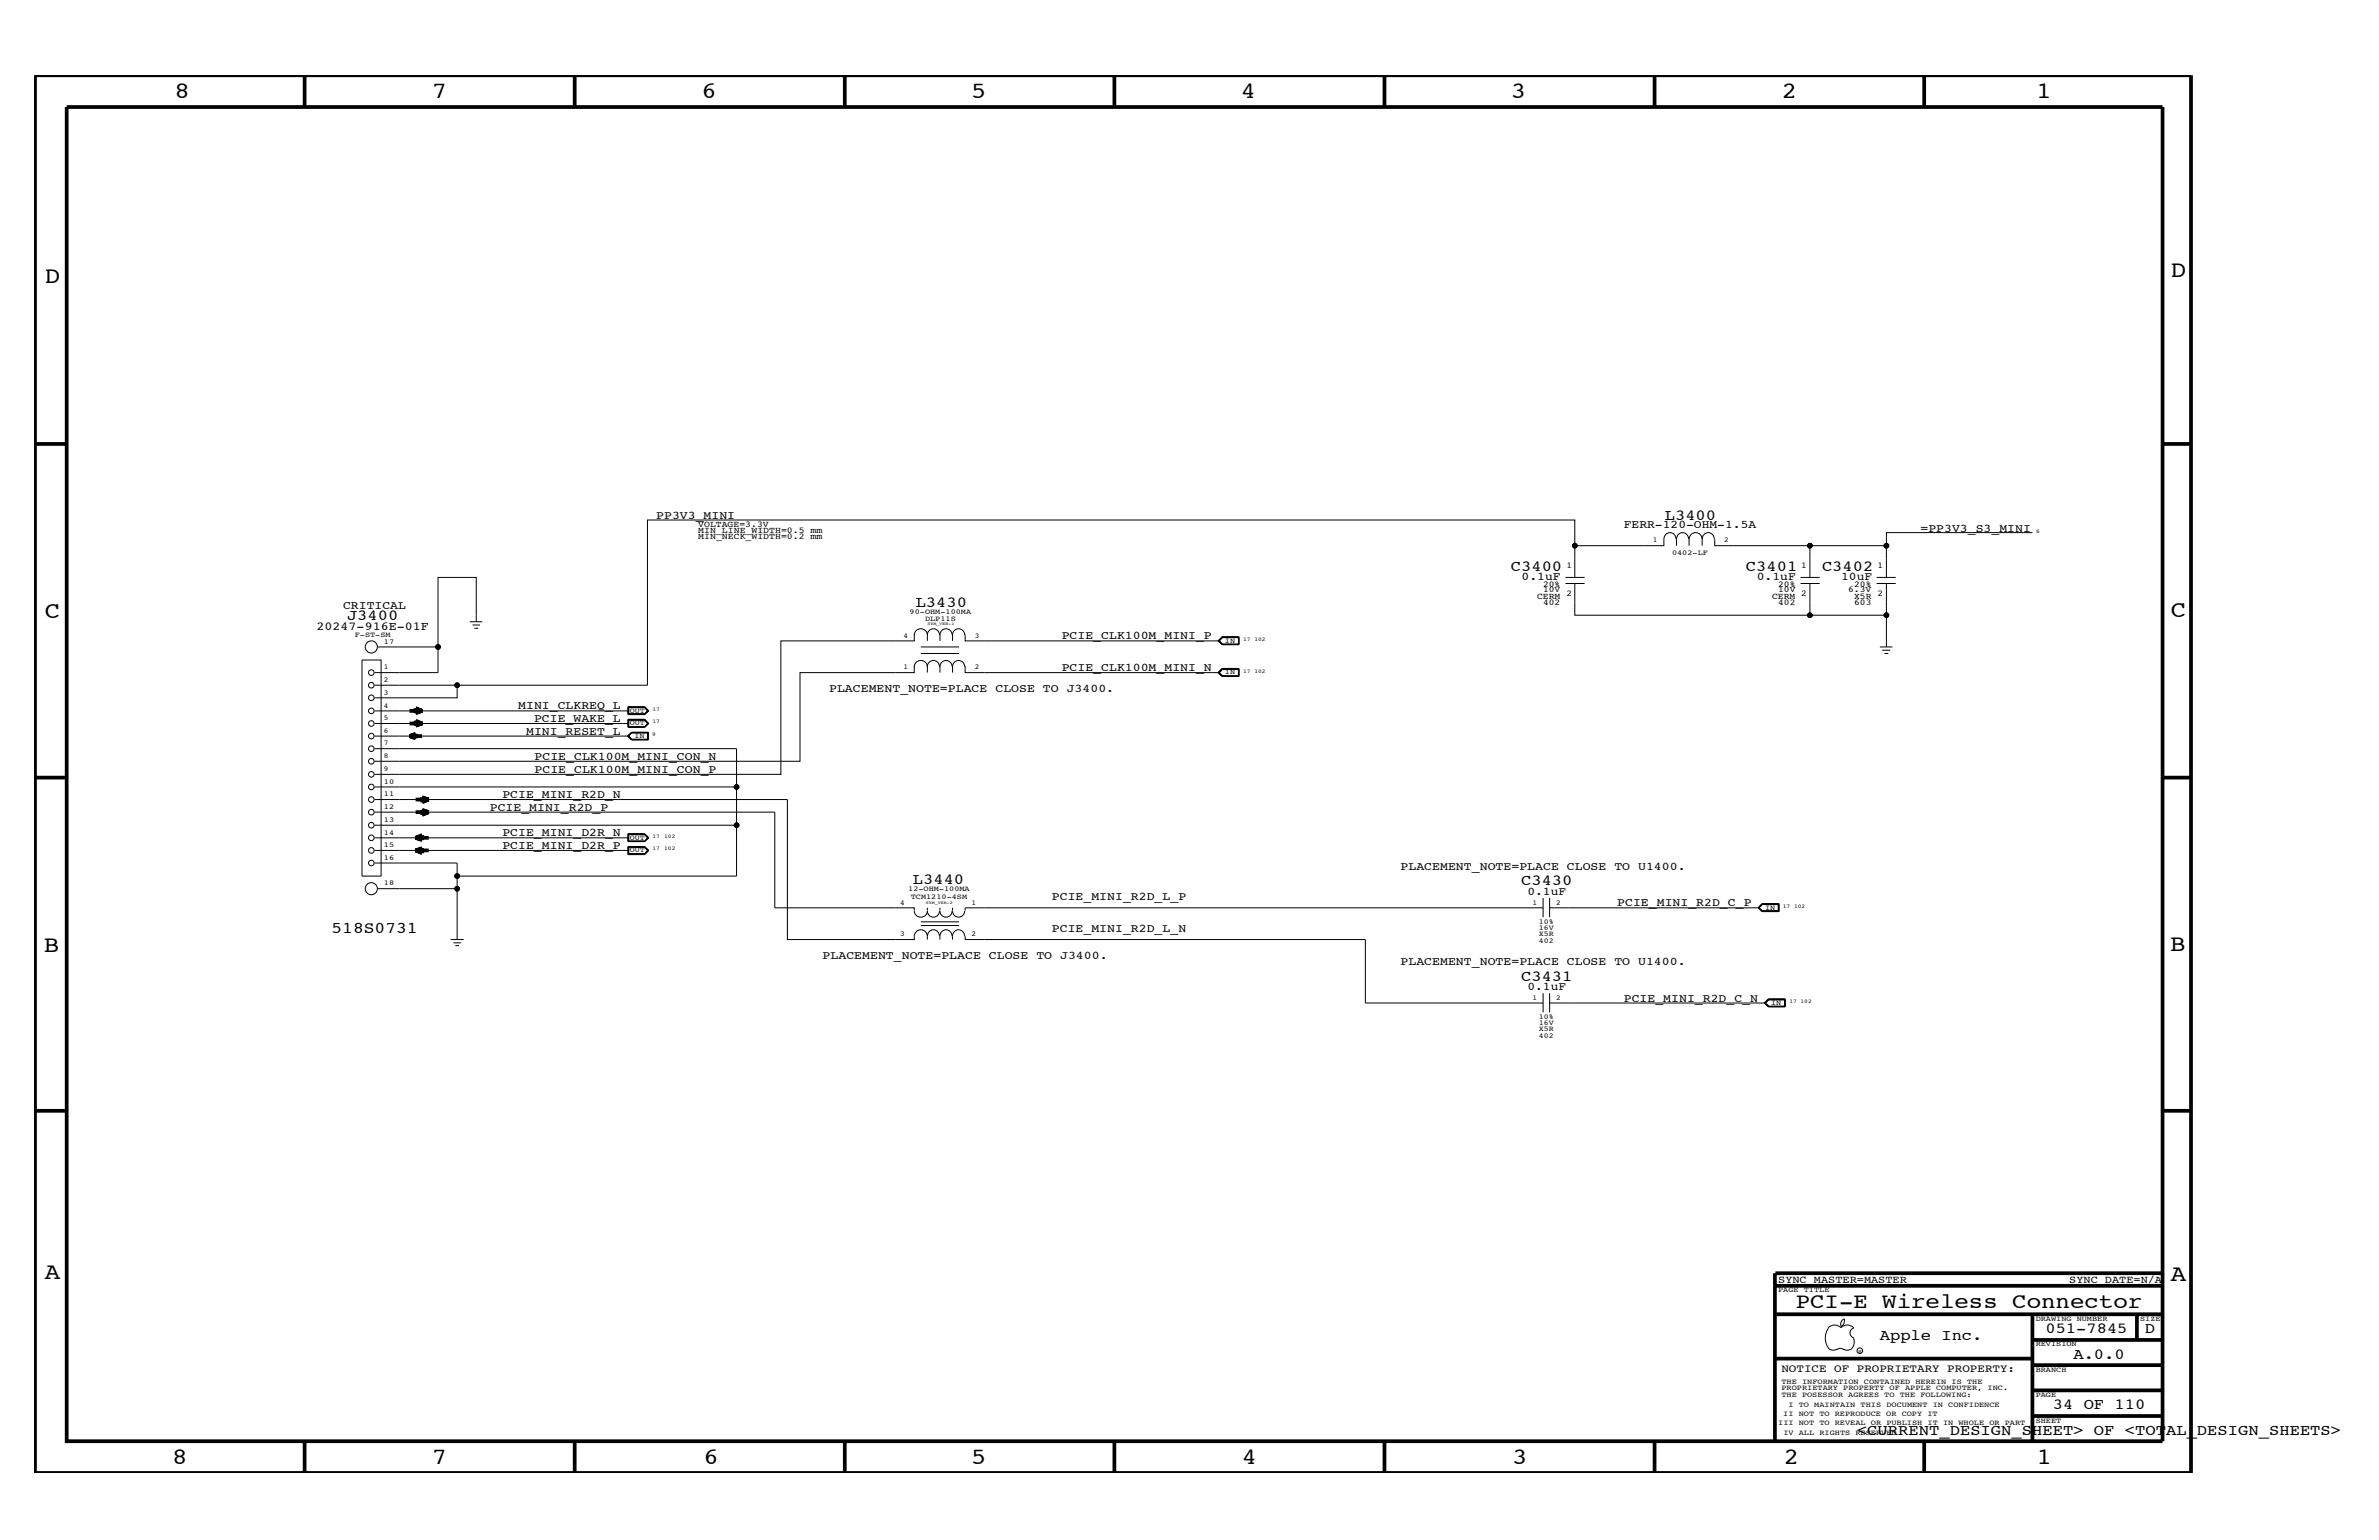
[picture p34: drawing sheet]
<svg xmlns="http://www.w3.org/2000/svg" width="432mm" height="279mm" viewBox="0 0 432 279" stroke-linecap="round" stroke-linejoin="round" font-family="sans-serif">
<defs><g id="words">
<g font-size="4.2">
<text x="31.7" y="17.8">8</text>
<text x="78.4" y="17.8">7</text>
<text x="127.3" y="17.8">6</text>
<text x="176.3" y="17.8">5</text>
<text x="225.2" y="17.8">4</text>
<text x="274.2" y="17.8">3</text>
<text x="323.4" y="17.8">2</text>
<text x="369.6" y="17.8">1</text>
<text x="8.1" y="51.3">D</text>
<text x="394" y="50.3">D</text>
<text x="8.1" y="112.1">C</text>
<text x="394" y="111.9">C</text>
<text x="8" y="172.7">B</text>
<text x="393.9" y="172.5">B</text>
<text x="8.1" y="232">A</text>
<text x="394" y="232.4">A</text>
<text x="31.2" y="265.6">8</text>
<text x="78.4" y="265.6">7</text>
<text x="127.7" y="265.6">6</text>
<text x="176.3" y="265.6">5</text>
<text x="225.4" y="265.6">4</text>
<text x="274.5" y="265.6">3</text>
<text x="323.8" y="265.6">2</text>
<text x="369.7" y="265.6">1</text>
</g>
<text font-size="3.9" x="325.9" y="237.3">PCI-E Wireless Connector</text>
<text font-size="3" x="60.2" y="169.3">518S0731</text>
<g font-size="2.8">
<text x="302.2" y="94.3">L3400</text>
<text x="274.2" y="103.6">C3400</text>
<text x="316.9" y="103.6">C3401</text>
<text x="330.7" y="103.6">C3402</text>
<text x="63" y="112.6">J3400</text>
<text x="166.2" y="110.2">L3430</text>
<text x="165.7" y="160.3">L3440</text>
<text x="276.1" y="160.6">C3430</text>
<text x="276.1" y="177.9">C3431</text>
<text x="341.2" y="243.1">Apple Inc.</text>
<text x="371.3" y="241.9">051-7845</text>
<text x="389.3" y="241.9">D</text>
<text x="376.3" y="246.5">A.0.0</text>
<text x="372.6" y="255.7">34 OF 110</text>
<text x="337.1" y="260.4">&lt;CURRENT_DESIGN_SHEET&gt; OF &lt;TOTAL_DESIGN_SHEETS&gt;</text>
</g>
<text font-size="2.2" x="57.4" y="114.3">20247-916E-01F</text>
<g font-size="2.1">
<text x="119.1" y="94.1">PP3V3_MINI</text>
<text x="294.7" y="95.9">FERR-120-OHM-1.5A</text>
<text x="348.6" y="96.5">=PP3V3_S3_MINI</text>
<text x="276.2" y="105.3">0.1uF</text>
<text x="318.9" y="105.3">0.1uF</text>
<text x="334.2" y="105.3">10uF</text>
<text x="62.3" y="110.5">CRITICAL</text>
<text x="192.7" y="116">PCIE_CLK100M_MINI_P</text>
<text x="150.5" y="125.5">PLACEMENT_NOTE=PLACE CLOSE TO J3400.</text>
<text x="192.7" y="121.8">PCIE_CLK100M_MINI_N</text>
<text x="94.1" y="128.7">MINI_CLKREQ_L</text>
<text x="96.9" y="131">PCIE_WAKE_L</text>
<text x="95.5" y="133.3">MINI_RESET_L</text>
<text x="97" y="138">PCIE_CLK100M_MINI_CON_N</text>
<text x="97" y="140.2">PCIE_CLK100M_MINI_CON_P</text>
<text x="88.9" y="147.2">PCIE_MINI_R2D_P</text>
<text x="91.2" y="144.8">PCIE_MINI_R2D_N</text>
<text x="91.2" y="151.8">PCIE_MINI_D2R_N</text>
<text x="91.2" y="154">PCIE_MINI_D2R_P</text>
<text x="254.2" y="157.8">PLACEMENT_NOTE=PLACE CLOSE TO U1400.</text>
<text x="190.9" y="163.3">PCIE_MINI_R2D_L_P</text>
<text x="277.2" y="162.3">0.1uF</text>
<text x="293.5" y="164.5">PCIE_MINI_R2D_C_P</text>
<text x="149.3" y="173.9">PLACEMENT_NOTE=PLACE CLOSE TO J3400.</text>
<text x="190.9" y="169">PCIE_MINI_R2D_L_N</text>
<text x="254.2" y="175">PLACEMENT_NOTE=PLACE CLOSE TO U1400.</text>
<text x="277.2" y="179.7">0.1uF</text>
<text x="294.7" y="181.7">PCIE_MINI_R2D_C_N</text>
</g>
<text font-size="2" x="323.3" y="248.9">NOTICE OF PROPRIETARY PROPERTY:</text>
<g font-size="1.9">
<text x="322.7" y="232.7">SYNC_MASTER=MASTER</text>
<text x="375.6" y="232.7">SYNC_DATE=N/A</text>
</g>
<g font-size="1.6">
<text x="126.7" y="95.5">VOLTAGE=3.3V</text>
<text x="126.7" y="97.8">MIN_NECK_WIDTH=0.2 mm</text>
<text x="126.7" y="96.6">MIN_LINE_WIDTH=0.5 mm</text>
<text x="280.1" y="107.5">10V</text>
<text x="280.1" y="106.5">20%</text>
<text x="284.3" y="103">1</text>
<text x="322.7" y="107.5">10V</text>
<text x="322.7" y="106.5">20%</text>
<text x="326.9" y="103">1</text>
<text x="335.4" y="107.5">6.3V</text>
<text x="336.5" y="106.5">20%</text>
<text x="340.8" y="103">1</text>
<text x="279" y="108.7">CERM</text>
<text x="280.1" y="109.8">402</text>
<text x="284.3" y="108.1">2</text>
<text x="321.6" y="108.7">CERM</text>
<text x="322.7" y="109.8">402</text>
<text x="326.9" y="108.1">2</text>
<text x="336.5" y="108.7">X5R</text>
<text x="336.5" y="109.8">603</text>
<text x="340.8" y="108.1">2</text>
</g>
<g font-size="1.4">
<text x="300" y="98.4">1</text>
<text x="303.5" y="100.8">0402-LF</text>
<text x="312.9" y="98.4">2</text>
<text x="165.1" y="111.4">90-OHM-100MA</text>
<text x="167.9" y="112.7">DLP11S</text>
<text x="64.4" y="115.6">F-ST-SM</text>
<text x="69.7" y="116.9">17</text>
<text x="164" y="115.7">4</text>
<text x="177" y="115.7">3</text>
<text x="222.3" y="116.6">IN</text>
<text x="69.7" y="123.7">2</text>
<text x="69.7" y="121.4">1</text>
<text x="164" y="121.4">1</text>
<text x="177" y="121.4">2</text>
<text x="222.3" y="122.4">IN</text>
<text x="69.7" y="130.7">5</text>
<text x="69.7" y="128.4">4</text>
<text x="69.7" y="126.1">3</text>
<text x="114.3" y="131.6">OUT</text>
<text x="114.3" y="129.3">OUT</text>
<text x="69.7" y="137.6">8</text>
<text x="69.7" y="135.2">7</text>
<text x="69.7" y="133">6</text>
<text x="115.1" y="133.9">IN</text>
<text x="69.7" y="139.9">9</text>
<text x="69.7" y="142.2">10</text>
<text x="69.7" y="149.1">13</text>
<text x="69.7" y="146.8">12</text>
<text x="69.7" y="144.5">11</text>
<text x="69.7" y="153.7">15</text>
<text x="69.7" y="151.4">14</text>
<text x="114.3" y="154.6">OUT</text>
<text x="114.3" y="152.3">OUT</text>
<text x="69.7" y="160.6">18</text>
<text x="69.7" y="156.1">16</text>
<text x="164.8" y="161.7">12-OHM-100MA</text>
<text x="163.4" y="164.1">4</text>
<text x="165.3" y="163.1">TCM1210-4SM</text>
<text x="176.4" y="164.1">1</text>
<text x="278.1" y="164.1">1</text>
<text x="279.3" y="167.6">10%</text>
<text x="282.4" y="164.1">2</text>
<text x="320.4" y="165">IN</text>
<text x="163.4" y="169.9">3</text>
<text x="176.4" y="169.9">2</text>
<text x="279.3" y="171.1">402</text>
<text x="279.3" y="169.9">X5R</text>
<text x="279.3" y="168.7">16V</text>
<text x="278.1" y="181.4">1</text>
<text x="279.3" y="184.9">10%</text>
<text x="282.4" y="181.4">2</text>
<text x="321.5" y="182.3">IN</text>
<text x="279.3" y="188.3">402</text>
<text x="279.3" y="187.1">X5R</text>
<text x="279.3" y="186">16V</text>
<text x="322.7" y="234.4">PAGE TITLE</text>
<text x="369.5" y="239.6">DRAWING NUMBER</text>
<text x="388.5" y="239.6">SIZE</text>
<text x="369.5" y="244.2">REVISION</text>
<text x="323.3" y="251.1">THE INFORMATION CONTAINED HEREIN IS THE</text>
<text x="369.5" y="248.9">BRANCH</text>
<text x="323.3" y="253.4">THE POSESSOR AGREES TO THE FOLLOWING:</text>
<text x="323.3" y="252.3">PROPRIETARY PROPERTY OF APPLE COMPUTER, INC.</text>
<text x="323.7" y="256.9">II NOT TO REPRODUCE OR COPY IT</text>
<text x="324.6" y="255.2">I TO MAINTAIN THIS DOCUMENT IN CONFIDENCE</text>
<text x="369.5" y="253.4">PAGE</text>
<text x="322.7" y="258.6">III NOT TO REVEAL OR PUBLISH IT IN WHOLE OR PART</text>
<text x="323.7" y="260.4">IV ALL RIGHTS RESERVED</text>
<text x="369.5" y="258.1">SHEET</text>
</g>
<g font-size="1">
<text x="369.6" y="96.6">6</text>
<text x="225.6" y="116.3">17 102</text>
<text x="225.6" y="122">17 102</text>
<text x="118.4" y="129">17</text>
<text x="118.4" y="131.3">17</text>
<text x="118.4" y="133.5">9</text>
<text x="118.4" y="152">17</text>
<text x="118.4" y="154.3">17</text>
<text x="120.6" y="152">102</text>
<text x="120.6" y="154.3">102</text>
<text x="323.6" y="164.7">17 102</text>
<text x="324.8" y="182">17 102</text>
</g>
<text font-size=".9" x="337.3" y="245.4">R</text>
<g font-size=".8">
<text x="168.3" y="113.5">SYM_VER-1</text>
<text x="168.1" y="163.9">SYM_VER-2</text>
</g>
</g></defs>
<g fill="none" stroke="#000" stroke-width=".18">
<path d="M285.8 99v-4.7h-168.3v30h-34.5v2.3h-15M304.2 97.8a1.1 1.1 0 0 0-1.1-1.2 1.1 1.1 0 0 0-1.1 1.2v1.2h-16.2v5.8M306.5 97.8a1.1 1.1 0 0 0-1.1-1.2 1.1 1.1 0 0 0-1.1 1.2v1.2M308.9 97.8a1.19 1.19 0 0 0-1.1-1.2 1.19 1.19 0 0 0-1.2 1.2v1.2M308.9 97.8a1.1 1.1 0 0 1 1.1-1.2 1.1 1.1 0 0 1 1.2 1.2M308.9 97.8v1.2M311.2 97.8v1.2h17.3M342.4 99h-13.9v5.8M368.9 96.6h-26.5v8.2M65.7 119.7h3.5v39.2h-3.5zM68.6 117.4h10.9v4.6h-11.5M85.3 112.8h2.2"/>
<path d="M85.8 113.4h1.3M86.1 114h.7M86.4 112.8v-8h-6.9v12.6M165.9 115.1v1.2h-24.2v24.2h-73.7M165.9 115.2a1.19 1.19 0 0 1 1.2-1.1 1.19 1.19 0 0 1 1.2 1.1 1.1 1.1 0 0 1 1.1-1.1 1.1 1.1 0 0 1 1.1 1.1M167.1 117.4h7M167.1 118.6h7M168.3 115.1v1.2M170.6 115.2a1.1 1.1 0 0 1 1.1-1.1 1.1 1.1 0 0 1 1.1 1.1M170.6 115.1v1.2M172.9 115.2a1.1 1.1 0 0 1 1.1-1.1 1.1 1.1 0 0 1 1.1 1.1M172.9 115.1v1.2"/>
<path d="M175.2 115.1v1.2h46.1M221.1 116.3l.7-.8h3.1v1.5h-3.1zM221.8 115.6l-.6 .7 .6 .6h3v-1.3M221.8 115.6l-.7 .7 .7 .7M221.8 115.6h3.1M224.8 115.7h-2.9l-.6 .6 .6 .6M284.1 105.9h3.5M284.1 104.8h3.5M285.8 105.9v5.7h42.7v-5.7M326.8 105.9h3.5M326.8 104.8h3.5M328.5 111.6h13.9v5.8"/>
<path d="M340.6 105.9h3.5M340.6 104.8h3.5M341.2 117.4h2.3M341.6 118h1.5M342.1 118.6h.6M342.4 105.9v5.7M68 135.8h65.7v7h-65.7M68 133.5h46.1M68 131.3h46.1M68 129h46.1M68 124.3h15M114 130.5h3l.8 .8-.8 .6h-3z"/>
<path d="M114 128.2h3l.8 .8-.8 .7h-3zM114 131.9h3M114.1 131.9v-1.2h2.9l.5 .6-.5 .6M114.1 128.4h2.9l.5 .6-.5 .5h-2.9zM114.6 133l-.5 .5 .5 .6M114.6 133h3v1.1h-3M114.6 132.9l-.7 .6 .7 .7M114.6 132.9h3.1v1.3h-3.1M114.6 132.9l-.6 .6 .6 .7M114.6 133l-.6 .5 .6 .6M117 128.3h-3v1.3h3M117 130.6h-3v1.3"/>
<path d="M117 130.6l.7 .7-.7 .6M117 130.6l.6 .7-.6 .6M117 128.3l.7 .7-.7 .6M117 128.3l.6 .7-.6 .6M117.5 133v1.1M165.9 120.8v1.2h-20.7v16.1h-77.2M165.9 120.9a1.19 1.19 0 0 1 1.2-1.1 1.19 1.19 0 0 1 1.2 1.1 1.1 1.1 0 0 1 1.1-1.1 1.1 1.1 0 0 1 1.1 1.1M168.3 120.8v1.2M170.6 120.9a1.1 1.1 0 0 1 1.1-1.1 1.1 1.1 0 0 1 1.1 1.1M170.6 120.8v1.2M172.9 120.9a1.1 1.1 0 0 1 1.1-1.1 1.1 1.1 0 0 1 1.1 1.1M172.9 120.8v1.2"/>
<path d="M175.2 120.8v1.2h46.1M221.1 122l.7-.7h3.1v1.4h-3.1zM221.8 121.4h3v1.2h-3l-.6-.6zM221.9 121.4l-.6 .6 .6 .6M224.9 121.4h-3.1l-.7 .6 .7 .7M68 145.1h74.9v25.4h23a1.28 1.28 0 0 1 .4-1.5 1.28 1.28 0 0 1 1.5-.1l.5 .6v.4M68 147.3h72.6v17.4h25.3v.5M68 154.3h46.1M68 152h46.1M68 149.7h65.7M83 158.9v2.3h-14.4M114 151.2h3l.8 .8-.8 .7h-3z"/>
<path d="M114 153.6h3l.8 .7-.8 .8h-3zM114 152.7v-1.4h3l.7 .7-.7 .7M114 153.6v1.4h3l.7-.7-.7-.7M114 154.9h3M114 153.7h3M114 152.6h3M114 151.4h3M114.1 151.4v1.2M114.1 153.7v1.2M117 153.7l.5 .6-.5 .6M117 151.4l.5 .6-.5 .6M117 153.7l.6 .6-.6 .6"/>
<path d="M117 151.4l.6 .6-.6 .6M133.7 142.8v16.1h-50.7v-2.3h-15M81.8 170.5h2.4M82.3 171.1h1.4M82.6 171.6h.7M83 161.2v9.3M165.9 165.3a1.19 1.19 0 0 0 1.2 1.1 1.19 1.19 0 0 0 1.2-1.1 1.1 1.1 0 0 0 1.1 1.1 1.1 1.1 0 0 0 1.1-1.1M167.1 167.9h7M167.1 167.2h7M168.3 169.9a1.1 1.1 0 0 1 1.1-1.2 1.1 1.1 0 0 1 1.1 1.2M168.3 164.7v.5M168.3 169.9v.6"/>
<path d="M170.6 165.3a1.1 1.1 0 0 0 1.1 1.1 1.1 1.1 0 0 0 1.1-1.1M170.6 164.7v.5M172.8 169.9a1.1 1.1 0 0 0-1.1-1.2 1.1 1.1 0 0 0-1.1 1.2v.6M172.9 165.3a1.1 1.1 0 0 0 1.1 1.1 1.1 1.1 0 0 0 1.1-1.1M172.9 164.7v.5M175.1 169.9a1.1 1.1 0 0 0-1.1-1.2 1.1 1.1 0 0 0-1.1 1.2v.6M175.2 169.9v.6h72.6v11.5h32.3M280.1 162.9v3.5M280.1 164.7h-104.9v.5M281.3 162.9v3.5M281.3 164.7h38M319.2 164.7l.7 .7"/>
<path d="M319.2 164.7l.7-.7h2.9v1.4M319.2 164.7l.7 .6h2.9M319.8 163.9h3.1v1.5h-3.1l-.7-.7zM319.9 164.1h2.8v1.1h-2.8l-.6-.5zM280.1 180.2v3.5M281.3 180.2v3.5M281.3 182h39.2M320.2 182l.8-.8h3v1.5h-3zM320.4 182l.6-.6h2.9v1.2h-2.9zM321.1 181.4l-.6 .6 .6 .6M324 181.3h-3l-.7 .7 .7 .7M334.7 239.3l.1 .3a1.19 1.19 0 0 1-.6 1.1"/>
<path d="M334.8 239.3a1.02 1.02 0 0 0-.6 1.3M331.8 240.9a1.61 1.61 0 0 1 2.4 0M331.9 241a3.1 3.1 0 0 0 .2 3.9M332.1 244.8l.6 .2 .7-.2M333.4 244.9l.6-.3 .7 .3M334.1 240.9a1.61 1.61 0 0 1 2.3 0M334.6 244.8l.7 .2 .6-.2M336.4 242.8l.2 .6a1.95 1.95 0 0 1-.6 1.4M336.5 240.9a.93 .93 0 0 0-.7 .9 .93 .93 0 0 0 .7 .9"/>
<circle cx="285.8" cy="99" r=".42"/>
<circle cx="328.5" cy="99" r=".42"/>
<circle cx="342.4" cy="99" r=".42"/>
<circle cx="67.4" cy="117.4" r="1.1"/>
<circle cx="79.5" cy="117.4" r=".42"/>
<circle cx="328.5" cy="111.6" r=".42"/>
<circle cx="342.4" cy="111.6" r=".42"/>
<circle cx="67.4" cy="131.3" r=".51"/>
<circle cx="67.4" cy="126.6" r=".51"/>
<circle cx="67.4" cy="122" r=".51"/>
<circle cx="67.4" cy="135.8" r=".51"/>
<circle cx="67.4" cy="138.1" r=".51"/>
<circle cx="67.4" cy="124.3" r=".51"/>
<circle cx="67.4" cy="129" r=".51"/>
<circle cx="67.4" cy="133.5" r=".51"/>
<circle cx="83" cy="124.3" r=".42"/>
<circle cx="67.4" cy="140.5" r=".51"/>
<circle cx="67.4" cy="154.3" r=".51"/>
<circle cx="67.4" cy="156.6" r=".51"/>
<circle cx="67.4" cy="147.3" r=".51"/>
<circle cx="67.4" cy="152" r=".51"/>
<circle cx="67.4" cy="142.8" r=".51"/>
<circle cx="67.4" cy="145.1" r=".51"/>
<circle cx="67.4" cy="149.7" r=".51"/>
<circle cx="83" cy="158.9" r=".42"/>
<circle cx="133.7" cy="142.8" r=".42"/>
<circle cx="133.7" cy="149.7" r=".42"/>
<circle cx="67.4" cy="161.2" r="1.1"/>
<circle cx="83" cy="161.2" r=".42"/>
<circle cx="337.6" cy="245.1" r=".51"/>
</g>
<g fill="none" stroke="#000" stroke-width=".68" stroke-linecap="butt">
<path d="M6.4 13.7h391.3v253.5h-391.3zM12.1 19.4h380.4v242.1h-380.4zM55.3 13.7v5.7M104.3 13.7v5.7M153.3 13.7v5.7M202.3 13.7v5.7M251.3 13.7v5.7M300.3 13.7v5.7M349.3 13.7v5.7M6.4 80.5h5.7M392.5 80.5h5.2M74.3 131.3h2.3"/>
<path d="M74.3 133.5l1.1-.4v.9zM74.3 133.5h2.3M74.3 133.5l1.1 .1M74.3 133.5l1.1 .4M74.3 133.5l1.1 .3M74.3 129h2.3M75.4 128.5l1.2 .5-1.2 .4zM75.4 130.8l1.2 .5-1.2 .4zM75.4 130.9l1.2 .4M75.4 131.1l1.2 .2M75.4 131l1.2 .3M75.4 133.2l-1.1 .3"/>
<path d="M75.4 133.5h-1.1M75.4 133.3l-1.1 .2M75.4 128.6l1.2 .4M75.4 128.8l1.2 .2M75.4 128.7l1.2 .3M76.6 131.3h-1.2M76.6 131.3l-1.2 .3M76.6 131.3l-1.2 .2M76.6 129l-1.2 .1M76.6 129l-1.2 .3M6.4 141.1h5.7M75.4 147.3h2.4"/>
<path d="M75.4 152l1.2-.5v.9zM75.4 154.3l1.2-.4v.9zM75.4 145.1h2.4M75.4 152h2.4M75.4 152l1.2 .1M75.4 152l1.2 .3M75.4 154.3h2.4M75.4 154.3l1.2 .1M75.4 154.3l1.2 .3M75.4 154.3l1.2 .2M76.6 144.6l1.2 .5-1.2 .5zM76.6 146.9l1.2 .4-1.2 .6z"/>
<path d="M76.6 147l1.2 .3M76.6 147.3h1.2M76.6 147.2l1.2 .1M76.6 144.7l1.2 .4M76.6 145l1.2 .1M76.6 144.8l1.2 .3M76.6 151.7l-1.2 .3M76.6 151.9l-1.2 .1M76.6 151.8l-1.2 .2M76.6 154l-1.2 .3M76.6 154.2l-1.2 .1M77.8 147.3l-1.2 .2"/>
<path d="M77.8 147.3l-1.2 .5M77.8 147.3l-1.2 .3M77.8 145.1l-1.2 .1M77.8 145.1l-1.2 .3M77.8 145.1l-1.2 .2M392.5 141.1h5.2M6.4 201.5h5.7M392.5 201.5h5.2M322.2 231v30.5M322.2 233.3h70.3M322.2 238.4h70.3M322.2 231h70.3"/>
<path d="M368.9 238.4v23.1M387.9 238.4v4.7M322.2 246.5h46.7M368.9 256.9h23.6M368.9 252.3h23.6M368.9 247.7h23.6M368.9 243.1h23.6M55.3 261.5v5.7M104.3 261.5v5.7M153.3 261.5v5.7M202.3 261.7v5.5M251.3 261.5v5.7"/>
<path d="M300.3 261.5v5.7M349.3 261.5v5.7"/>
</g>
<g fill="#000">
<circle cx="285.8" cy="99" r=".42"/>
<circle cx="328.5" cy="99" r=".42"/>
<circle cx="342.4" cy="99" r=".42"/>
<circle cx="79.5" cy="117.4" r=".42"/>
<circle cx="328.5" cy="111.6" r=".42"/>
<circle cx="342.4" cy="111.6" r=".42"/>
<circle cx="83" cy="124.3" r=".42"/>
<circle cx="83" cy="158.9" r=".42"/>
<circle cx="133.7" cy="142.8" r=".42"/>
<circle cx="133.7" cy="149.7" r=".42"/>
<circle cx="83" cy="161.2" r=".42"/>
</g>
<use href="#words"/>
</svg>
